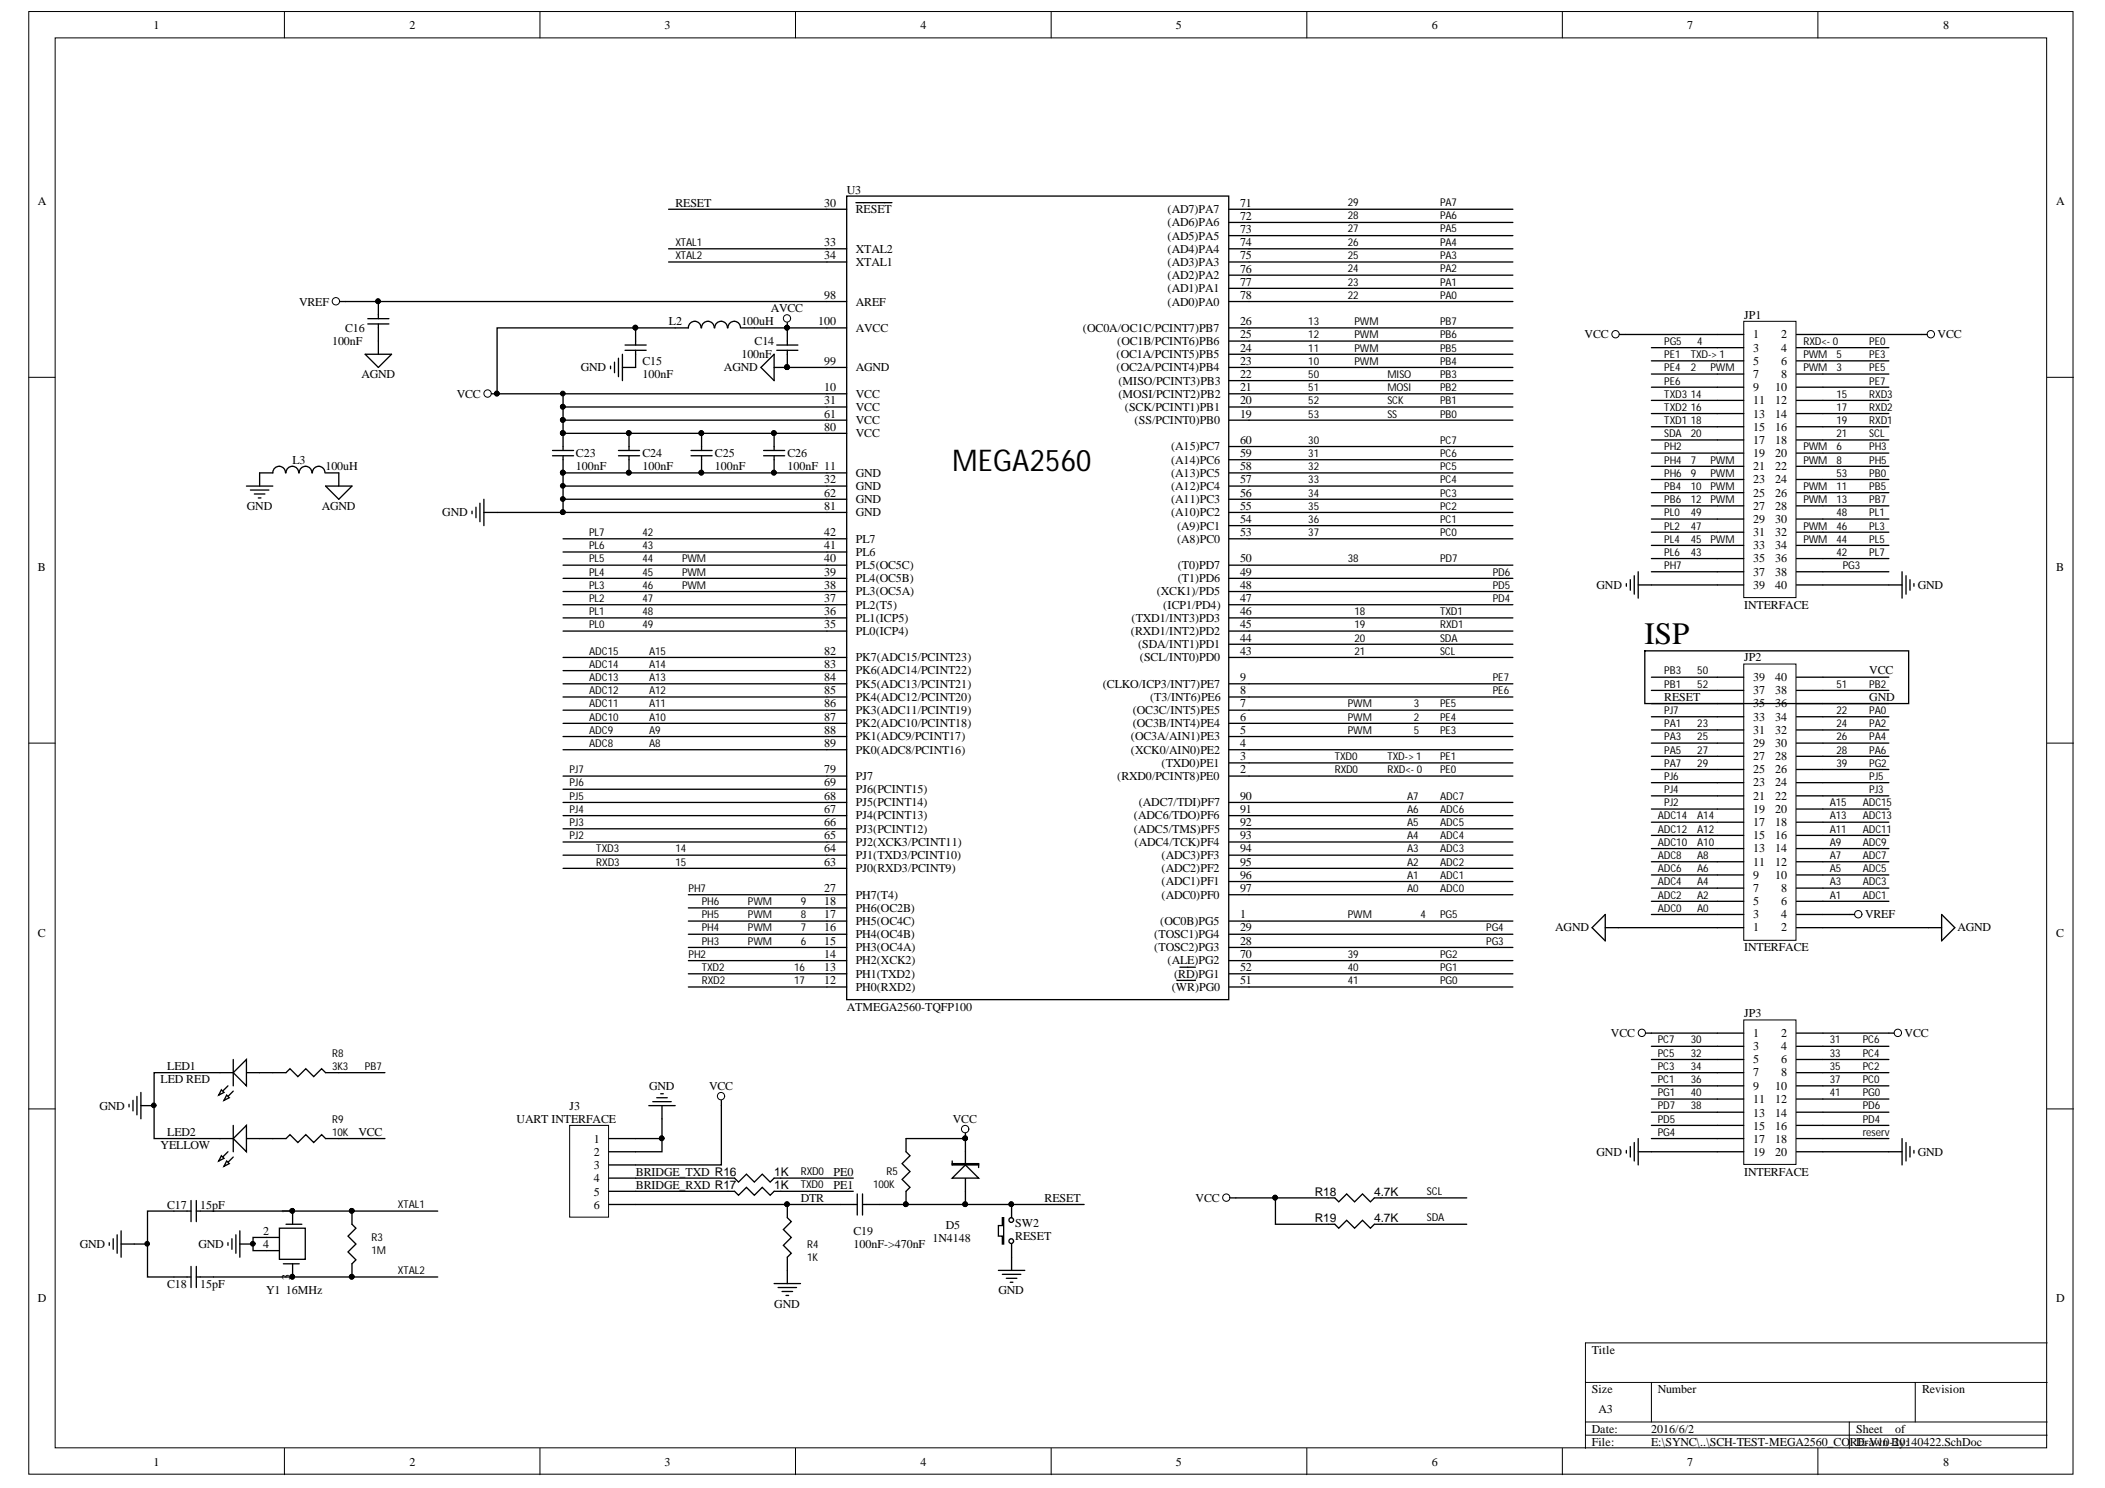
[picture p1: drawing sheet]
<svg xmlns="http://www.w3.org/2000/svg" width="297mm" height="210mm" viewBox="0 0 297 210" stroke-linecap="round" stroke-linejoin="round" font-family="sans-serif">
<defs><g id="words">
<text font-size="4.4" x="232.1" y="90.8">ISP</text>
<text font-size="4.2" x="134.4" y="66.5">MEGA2560</text>
<g font-size="1.7">
<text x="21.7" y="4.1">1</text>
<text x="57.8" y="4.1">2</text>
<text x="93.8" y="4.1">3</text>
<text x="129.9" y="4.1">4</text>
<text x="165.9" y="4.1">5</text>
<text x="202" y="4.1">6</text>
<text x="238.1" y="4.1">7</text>
<text x="274.2" y="4.1">8</text>
<text x="5.3" y="28.9">A</text>
<text x="95.3" y="29.2">RESET</text>
<text x="116.3" y="29.2">30</text>
<text x="119.5" y="27.3">U3</text>
<text x="175" y="29.2">71</text>
<text x="290.2" y="28.9">A</text>
<text x="116.3" y="34.7">33</text>
<text x="120.8" y="30.1">RESET</text>
<text x="120.8" y="35.7">XTAL2</text>
<text x="164.7" y="30.1">(AD7)PA7</text>
<text x="164.7" y="31.9">(AD6)PA6</text>
<text x="164.7" y="33.8">(AD5)PA5</text>
<text x="164.7" y="35.7">(AD4)PA4</text>
<text x="175" y="31">72</text>
<text x="175" y="32.9">73</text>
<text x="175" y="34.7">74</text>
<text x="116.3" y="36.6">34</text>
<text x="120.8" y="37.5">XTAL1</text>
<text x="164.7" y="37.5">(AD3)PA3</text>
<text x="164.7" y="39.4">(AD2)PA2</text>
<text x="164.7" y="41.2">(AD1)PA1</text>
<text x="175" y="36.6">75</text>
<text x="175" y="38.4">76</text>
<text x="175" y="40.3">77</text>
<text x="42.2" y="43.1">VREF</text>
<text x="48.7" y="46.8">C16</text>
<text x="94.4" y="45.9">L2</text>
<text x="104.6" y="45.9">100uH</text>
<text x="108.8" y="44">AVCC</text>
<text x="115.4" y="45.9">100</text>
<text x="116.3" y="42.2">98</text>
<text x="120.8" y="43.1">AREF</text>
<text x="120.8" y="46.8">AVCC</text>
<text x="152.8" y="46.8">(OC0A/OC1C/PCINT7)PB7</text>
<text x="164.7" y="43.1">(AD0)PA0</text>
<text x="175" y="47.7">25</text>
<text x="175" y="45.9">26</text>
<text x="175" y="42.2">78</text>
<text x="223.6" y="47.7">VCC</text>
<text x="246.1" y="45">JP1</text>
<text x="247.4" y="47.7">1</text>
<text x="251.3" y="47.7">2</text>
<text x="273.4" y="47.7">VCC</text>
<text x="46.9" y="48.7">100nF</text>
<text x="51" y="53.3">AGND</text>
<text x="82" y="52.4">GND</text>
<text x="90.7" y="51.5">C15</text>
<text x="90.7" y="53.3">100nF</text>
<text x="102.2" y="52.4">AGND</text>
<text x="104.6" y="50.5">100nF</text>
<text x="106.5" y="48.7">C14</text>
<text x="116.3" y="51.5">99</text>
<text x="120.8" y="52.4">AGND</text>
<text x="157.6" y="52.4">(OC2A/PCINT4)PB4</text>
<text x="157.6" y="50.5">(OC1A/PCINT5)PB5</text>
<text x="157.6" y="48.7">(OC1B/PCINT6)PB6</text>
<text x="175" y="53.3">22</text>
<text x="175" y="51.5">23</text>
<text x="175" y="49.6">24</text>
<text x="247.4" y="49.6">3</text>
<text x="247.4" y="51.5">5</text>
<text x="247.4" y="53.3">7</text>
<text x="251.3" y="49.6">4</text>
<text x="251.3" y="51.5">6</text>
<text x="251.3" y="53.3">8</text>
<text x="64.4" y="56.1">VCC</text>
<text x="116.3" y="55.2">10</text>
<text x="116.3" y="57">31</text>
<text x="116.3" y="58.9">61</text>
<text x="120.8" y="56.1">VCC</text>
<text x="120.8" y="58">VCC</text>
<text x="120.8" y="59.8">VCC</text>
<text x="157.8" y="56.1">(MOSI/PCINT2)PB2</text>
<text x="157.8" y="54.3">(MISO/PCINT3)PB3</text>
<text x="158.7" y="58">(SCK/PCINT1)PB1</text>
<text x="160.1" y="59.8">(SS/PCINT0)PB0</text>
<text x="175" y="58.9">19</text>
<text x="175" y="57">20</text>
<text x="175" y="55.2">21</text>
<text x="247.4" y="55.2">9</text>
<text x="247.4" y="57">11</text>
<text x="247.4" y="58.9">13</text>
<text x="250.5" y="55.2">10</text>
<text x="250.5" y="57">12</text>
<text x="250.5" y="58.9">14</text>
<text x="41.3" y="65.4">L3</text>
<text x="81.3" y="64.5">C23</text>
<text x="90.7" y="64.5">C24</text>
<text x="100.9" y="64.5">C25</text>
<text x="111.1" y="64.5">C26</text>
<text x="116.3" y="60.8">80</text>
<text x="120.8" y="61.7">VCC</text>
<text x="165.3" y="65.4">(A14)PC6</text>
<text x="165.3" y="63.5">(A15)PC7</text>
<text x="175" y="64.5">59</text>
<text x="175" y="62.6">60</text>
<text x="247.4" y="60.8">15</text>
<text x="247.4" y="62.6">17</text>
<text x="247.4" y="64.5">19</text>
<text x="250.5" y="60.8">16</text>
<text x="250.5" y="62.6">18</text>
<text x="250.5" y="64.5">20</text>
<text x="34.8" y="71.9">GND</text>
<text x="45.4" y="71.9">AGND</text>
<text x="45.9" y="66.3">100uH</text>
<text x="81.3" y="66.3">100nF</text>
<text x="90.7" y="66.3">100nF</text>
<text x="100.9" y="66.3">100nF</text>
<text x="111.1" y="66.3">100nF 11</text>
<text x="116.3" y="68.2">32</text>
<text x="116.3" y="70.1">62</text>
<text x="116.3" y="71.9">81</text>
<text x="120.8" y="67.3">GND</text>
<text x="120.8" y="69.1">GND</text>
<text x="120.8" y="71">GND</text>
<text x="165.3" y="71">(A11)PC3</text>
<text x="165.3" y="69.1">(A12)PC4</text>
<text x="165.3" y="67.3">(A13)PC5</text>
<text x="175" y="71.9">55</text>
<text x="175" y="70.1">56</text>
<text x="175" y="68.2">57</text>
<text x="175" y="66.3">58</text>
<text x="247.4" y="66.3">21</text>
<text x="247.4" y="68.2">23</text>
<text x="247.4" y="70.1">25</text>
<text x="247.4" y="71.9">27</text>
<text x="250.5" y="66.3">22</text>
<text x="250.5" y="68.2">24</text>
<text x="250.5" y="70.1">26</text>
<text x="250.5" y="71.9">28</text>
<text x="62.4" y="72.8">GND</text>
<text x="116.3" y="75.6">42</text>
<text x="116.3" y="77.5">41</text>
<text x="120.8" y="72.8">GND</text>
<text x="120.8" y="76.6">PL7</text>
<text x="165.3" y="72.8">(A10)PC2</text>
<text x="166.1" y="76.6">(A8)PC0</text>
<text x="166.1" y="74.7">(A9)PC1</text>
<text x="175" y="75.6">53</text>
<text x="175" y="73.8">54</text>
<text x="247.4" y="73.8">29</text>
<text x="247.4" y="75.6">31</text>
<text x="247.4" y="77.5">33</text>
<text x="250.5" y="73.8">30</text>
<text x="250.5" y="75.6">32</text>
<text x="250.5" y="77.5">34</text>
<text x="5.3" y="80.5">B</text>
<text x="116.3" y="79.3">40</text>
<text x="116.3" y="81.2">39</text>
<text x="116.3" y="83.1">38</text>
<text x="120.8" y="78.4">PL6</text>
<text x="120.8" y="80.3">PL5(OC5C)</text>
<text x="120.8" y="82.1">PL4(OC5B)</text>
<text x="120.8" y="84">PL3(OC5A)</text>
<text x="163.2" y="84">(XCK1)/PD5</text>
<text x="166.2" y="82.1">(T1)PD6</text>
<text x="166.2" y="80.3">(T0)PD7</text>
<text x="175" y="83.1">48</text>
<text x="175" y="81.2">49</text>
<text x="175" y="79.3">50</text>
<text x="225.3" y="83.1">GND</text>
<text x="247.4" y="79.3">35</text>
<text x="247.4" y="81.2">37</text>
<text x="247.4" y="83.1">39</text>
<text x="250.5" y="79.3">36</text>
<text x="250.5" y="81.2">38</text>
<text x="250.5" y="83.1">40</text>
<text x="270.6" y="83.1">GND</text>
<text x="290.2" y="80.5">B</text>
<text x="116.3" y="88.6">35</text>
<text x="116.3" y="86.8">36</text>
<text x="116.3" y="84.9">37</text>
<text x="120.8" y="89.6">PL0(ICP4)</text>
<text x="120.8" y="87.7">PL1(ICP5)</text>
<text x="120.8" y="85.9">PL2(T5)</text>
<text x="159.6" y="89.6">(RXD1/INT2)PD2</text>
<text x="159.7" y="87.7">(TXD1/INT3)PD3</text>
<text x="164.2" y="85.9">(ICP1/PD4)</text>
<text x="175" y="88.6">45</text>
<text x="175" y="86.8">46</text>
<text x="175" y="84.9">47</text>
<text x="246.1" y="85.9">INTERFACE</text>
<text x="116.3" y="92.4">82</text>
<text x="116.3" y="94.2">83</text>
<text x="120.8" y="93.3">PK7(ADC15/PCINT23)</text>
<text x="120.8" y="95.1">PK6(ADC14/PCINT22)</text>
<text x="160.6" y="91.4">(SDA/INT1)PD1</text>
<text x="160.9" y="93.3">(SCL/INT0)PD0</text>
<text x="175" y="92.4">43</text>
<text x="175" y="90.5">44</text>
<text x="246.1" y="93.3">JP2</text>
<text x="263.8" y="95.1">VCC</text>
<text x="116.3" y="96.1">84</text>
<text x="116.3" y="97.9">85</text>
<text x="116.3" y="99.8">86</text>
<text x="116.3" y="101.7">87</text>
<text x="120.8" y="97">PK5(ADC13/PCINT21)</text>
<text x="120.8" y="98.9">PK4(ADC12/PCINT20)</text>
<text x="120.8" y="100.7">PK3(ADC11/PCINT19)</text>
<text x="155.6" y="97">(CLKO/ICP3/INT7)PE7</text>
<text x="159.8" y="100.7">(OC3C/INT5)PE5</text>
<text x="162.3" y="98.9">(T3/INT6)PE6</text>
<text x="175" y="101.7">6</text>
<text x="175" y="99.8">7</text>
<text x="175" y="97.9">8</text>
<text x="175" y="96.1">9</text>
<text x="234.9" y="98.9">RESET</text>
<text x="247.4" y="101.7">33</text>
<text x="247.4" y="99.8">35</text>
<text x="247.4" y="97.9">37</text>
<text x="247.4" y="96.1">39</text>
<text x="250.5" y="101.7">34</text>
<text x="250.5" y="99.8">36</text>
<text x="250.5" y="97.9">38</text>
<text x="250.5" y="96.1">40</text>
<text x="263.8" y="98.9">GND</text>
<text x="116.3" y="103.5">88</text>
<text x="116.3" y="105.4">89</text>
<text x="120.8" y="102.6">PK2(ADC10/PCINT18)</text>
<text x="120.8" y="104.4">PK1(ADC9/PCINT17)</text>
<text x="120.8" y="106.3">PK0(ADC8/PCINT16)</text>
<text x="159.6" y="106.3">(XCK0/AIN0)PE2</text>
<text x="159.6" y="104.4">(OC3A/AIN1)PE3</text>
<text x="159.8" y="102.6">(OC3B/INT4)PE4</text>
<text x="175" y="107.2">3</text>
<text x="175" y="105.4">4</text>
<text x="175" y="103.5">5</text>
<text x="247.4" y="107.2">27</text>
<text x="247.4" y="105.4">29</text>
<text x="247.4" y="103.5">31</text>
<text x="250.5" y="107.2">28</text>
<text x="250.5" y="105.4">30</text>
<text x="250.5" y="103.5">32</text>
<text x="116.3" y="112.8">68</text>
<text x="116.3" y="110.9">69</text>
<text x="116.3" y="109.1">79</text>
<text x="120.8" y="113.7">PJ5(PCINT14)</text>
<text x="120.8" y="111.9">PJ6(PCINT15)</text>
<text x="120.8" y="110">PJ7</text>
<text x="157.6" y="110">(RXD0/PCINT8)PE0</text>
<text x="160.7" y="113.7">(ADC7/TDI)PF7</text>
<text x="163.9" y="108.2">(TXD0)PE1</text>
<text x="175" y="112.8">90</text>
<text x="175" y="109.1">2</text>
<text x="247.4" y="112.8">21</text>
<text x="247.4" y="110.9">23</text>
<text x="247.4" y="109.1">25</text>
<text x="250.5" y="112.8">22</text>
<text x="250.5" y="110.9">24</text>
<text x="250.5" y="109.1">26</text>
<text x="116.3" y="118.4">65</text>
<text x="116.3" y="116.5">66</text>
<text x="116.3" y="114.7">67</text>
<text x="120.8" y="119.3">PJ2(XCK3/PCINT11)</text>
<text x="120.8" y="117.5">PJ3(PCINT12)</text>
<text x="120.8" y="115.6">PJ4(PCINT13)</text>
<text x="160" y="115.6">(ADC6/TDO)PF6</text>
<text x="160" y="117.5">(ADC5/TMS)PF5</text>
<text x="160.1" y="119.3">(ADC4/TCK)PF4</text>
<text x="175" y="114.7">91</text>
<text x="175" y="116.5">92</text>
<text x="175" y="118.4">93</text>
<text x="247.4" y="118.4">15</text>
<text x="247.4" y="116.5">17</text>
<text x="247.4" y="114.7">19</text>
<text x="250.5" y="118.4">16</text>
<text x="250.5" y="116.5">18</text>
<text x="250.5" y="114.7">20</text>
<text x="116.3" y="122.1">63</text>
<text x="116.3" y="120.2">64</text>
<text x="116.3" y="125.8">27</text>
<text x="120.8" y="123">PJ0(RXD3/PCINT9)</text>
<text x="120.8" y="121.2">PJ1(TXD3/PCINT10)</text>
<text x="163.9" y="121.2">(ADC3)PF3</text>
<text x="163.9" y="123">(ADC2)PF2</text>
<text x="163.9" y="124.9">(ADC1)PF1</text>
<text x="175" y="120.2">94</text>
<text x="175" y="122.1">95</text>
<text x="175" y="124">96</text>
<text x="175" y="125.8">97</text>
<text x="247.4" y="125.8">7</text>
<text x="247.4" y="124">9</text>
<text x="247.4" y="122.1">11</text>
<text x="247.4" y="120.2">13</text>
<text x="250.5" y="124">10</text>
<text x="250.5" y="122.1">12</text>
<text x="250.5" y="120.2">14</text>
<text x="251.3" y="125.8">8</text>
<text x="116.3" y="131.4">16</text>
<text x="116.3" y="129.5">17</text>
<text x="116.3" y="127.7">18</text>
<text x="120.8" y="130.5">PH5(OC4C)</text>
<text x="120.8" y="128.6">PH6(OC2B)</text>
<text x="120.8" y="126.7">PH7(T4)</text>
<text x="163.7" y="130.5">(OC0B)PG5</text>
<text x="163.9" y="126.7">(ADC0)PF0</text>
<text x="175" y="131.4">29</text>
<text x="175" y="129.5">1</text>
<text x="219.5" y="131.4">AGND</text>
<text x="247.4" y="131.4">1</text>
<text x="247.4" y="129.5">3</text>
<text x="247.4" y="127.7">5</text>
<text x="251.3" y="131.4">2</text>
<text x="251.3" y="129.5">4</text>
<text x="251.3" y="127.7">6</text>
<text x="263.2" y="129.5">VREF</text>
<text x="276.2" y="131.4">AGND</text>
<text x="5.3" y="132.2">C</text>
<text x="116.3" y="137">13</text>
<text x="116.3" y="135.1">14</text>
<text x="116.3" y="133.3">15</text>
<text x="120.8" y="137.9">PH1(TXD2)</text>
<text x="120.8" y="136">PH2(XCK2)</text>
<text x="120.8" y="134.2">PH3(OC4A)</text>
<text x="120.8" y="132.3">PH4(OC4B)</text>
<text x="162.9" y="134.2">(TOSC2)PG3</text>
<text x="162.9" y="132.3">(TOSC1)PG4</text>
<text x="164.7" y="136">(ALE)PG2</text>
<text x="165.7" y="137.9">(RD)PG1</text>
<text x="175" y="137">52</text>
<text x="175" y="135.1">70</text>
<text x="175" y="133.3">28</text>
<text x="246.1" y="134.2">INTERFACE</text>
<text x="290.2" y="132.2">C</text>
<text x="116.3" y="138.8">12</text>
<text x="119.5" y="142.5">ATMEGA2560-TQFP100</text>
<text x="120.8" y="139.8">PH0(RXD2)</text>
<text x="165.3" y="139.8">(WR)PG0</text>
<text x="175" y="138.8">51</text>
<text x="246.1" y="143.5">JP3</text>
<text x="227.3" y="146.3">VCC</text>
<text x="247.4" y="146.3">1</text>
<text x="247.4" y="148.1">3</text>
<text x="247.4" y="150">5</text>
<text x="251.3" y="146.3">2</text>
<text x="251.3" y="148.1">4</text>
<text x="251.3" y="150">6</text>
<text x="268.8" y="146.3">VCC</text>
<text x="22.7" y="152.8">LED RED</text>
<text x="23.6" y="150.9">LED1</text>
<text x="91.6" y="153.7">GND</text>
<text x="100" y="153.7">VCC</text>
<text x="247.4" y="151.8">7</text>
<text x="247.4" y="153.7">9</text>
<text x="247.4" y="155.6">11</text>
<text x="250.5" y="153.7">10</text>
<text x="250.5" y="155.6">12</text>
<text x="251.3" y="151.8">8</text>
<text x="14" y="156.6">GND</text>
<text x="23.6" y="160.3">LED2</text>
<text x="50.6" y="160.3">VCC</text>
<text x="72.9" y="158.4">UART INTERFACE</text>
<text x="80.3" y="156.6">J3</text>
<text x="83.8" y="161.2">1</text>
<text x="134.5" y="158.4">VCC</text>
<text x="247.4" y="157.5">13</text>
<text x="247.4" y="159.4">15</text>
<text x="247.4" y="161.2">17</text>
<text x="250.5" y="157.5">14</text>
<text x="250.5" y="159.4">16</text>
<text x="250.5" y="161.2">18</text>
<text x="22.7" y="162.1">YELLOW</text>
<text x="83.8" y="163.1">2</text>
<text x="83.8" y="164.9">3</text>
<text x="83.8" y="166.8">4</text>
<text x="89.7" y="165.9">BRIDGE_TXD R16</text>
<text x="89.7" y="167.7">BRIDGE_RXD R17</text>
<text x="109.3" y="165.9">1K</text>
<text x="109.3" y="167.7">1K</text>
<text x="117.6" y="167.7">PE1</text>
<text x="225.3" y="163.1">GND</text>
<text x="246.1" y="165.9">INTERFACE</text>
<text x="247.4" y="163.1">19</text>
<text x="250.5" y="163.1">20</text>
<text x="270.6" y="163.1">GND</text>
<text x="23.6" y="170.5">C17</text>
<text x="28.2" y="170.5">15pF</text>
<text x="40.9" y="171.2" transform="rotate(-90 40.9 171.2)">1</text>
<text x="83.8" y="168.7">5</text>
<text x="83.8" y="170.5">6</text>
<text x="113" y="169.6">DTR</text>
<text x="133.5" y="173.3">D5</text>
<text x="143.3" y="173">SW2</text>
<text x="147.4" y="169.6">RESET</text>
<text x="168.7" y="169.6">VCC</text>
<text x="185.6" y="168.7">R18</text>
<text x="185.6" y="172.4">R19</text>
<text x="193.9" y="168.7">4.7K</text>
<text x="193.9" y="172.4">4.7K</text>
<text x="11.2" y="176.1">GND</text>
<text x="28" y="176.1">GND</text>
<text x="37.1" y="176.1">4</text>
<text x="37.1" y="174.2">2</text>
<text x="120.4" y="174.2">C19</text>
<text x="120.4" y="176.1">100nF-&gt;470nF</text>
<text x="131.6" y="175.2">1N4148</text>
<text x="143.3" y="174.9">RESET</text>
<text x="5.3" y="183.7">D</text>
<text x="23.6" y="181.7">C18</text>
<text x="28.2" y="181.7">15pF</text>
<text x="37.5" y="182.6">Y1</text>
<text x="40.3" y="182.6">16MHz</text>
<text x="40.9" y="180.6" transform="rotate(-90 40.9 180.6)">3</text>
<text x="109.3" y="184.5">GND</text>
<text x="140.9" y="182.6">GND</text>
<text x="290.2" y="183.7">D</text>
<text x="224.6" y="191">Title</text>
<text x="224.6" y="196.5">Size</text>
<text x="233.9" y="196.5">Number</text>
<text x="271.2" y="196.5">Revision</text>
<text x="224.6" y="202.1">Date:</text>
<text x="224.6" y="204">File:</text>
<text x="225.6" y="199.3">A3</text>
<text x="233" y="202.1">2016/6/2</text>
<text x="233" y="204">E:\SYNC\..\SCH-TEST-MEGA2560_CO</text>
<text x="261" y="204">RDrawn By:</text>
<text x="261.9" y="202.1">Sheet</text>
<text x="262.1" y="204">E-V10-20140422.SchDoc</text>
<text x="267.4" y="202.1">of</text>
<text x="21.7" y="206.8">1</text>
<text x="57.8" y="206.8">2</text>
<text x="93.8" y="206.8">3</text>
<text x="129.9" y="206.8">4</text>
<text x="165.9" y="206.8">5</text>
<text x="202" y="206.8">6</text>
<text x="238.1" y="206.8">7</text>
<text x="274.2" y="206.8">8</text>
</g>
<g font-size="1.5">
<text x="190.2" y="29.1">29</text>
<text x="203.2" y="29.1">PA7</text>
<text x="95.3" y="34.6">XTAL1</text>
<text x="190.2" y="34.6">26</text>
<text x="190.2" y="32.8">27</text>
<text x="190.2" y="30.9">28</text>
<text x="203.2" y="34.6">PA4</text>
<text x="203.2" y="32.8">PA5</text>
<text x="203.2" y="30.9">PA6</text>
<text x="95.3" y="36.5">XTAL2</text>
<text x="190.2" y="40.3">23</text>
<text x="190.2" y="38.4">24</text>
<text x="190.2" y="36.5">25</text>
<text x="203.2" y="40.3">PA1</text>
<text x="203.2" y="38.4">PA2</text>
<text x="203.2" y="36.5">PA3</text>
<text x="184.6" y="47.7">12</text>
<text x="184.6" y="45.9">13</text>
<text x="190.2" y="42.2">22</text>
<text x="191.1" y="45.9">PWM</text>
<text x="191.1" y="47.7">PWM</text>
<text x="203.2" y="42.2">PA0</text>
<text x="203.2" y="47.7">PB6</text>
<text x="203.2" y="45.9">PB7</text>
<text x="184.6" y="53.3">50</text>
<text x="184.6" y="51.5">10</text>
<text x="184.6" y="49.6">11</text>
<text x="191.1" y="49.6">PWM</text>
<text x="191.1" y="51.5">PWM</text>
<text x="195.8" y="53.3">MISO</text>
<text x="203.2" y="53.3">PB3</text>
<text x="203.2" y="51.5">PB4</text>
<text x="203.2" y="49.6">PB5</text>
<text x="234.9" y="48.7">PG5</text>
<text x="234.9" y="52.4">PE4</text>
<text x="234.9" y="50.5">PE1</text>
<text x="238.6" y="52.4">2</text>
<text x="238.6" y="50.5">TXD-&gt; 1</text>
<text x="239.5" y="48.7">4</text>
<text x="241.4" y="52.4">PWM</text>
<text x="254.5" y="52.4">PWM</text>
<text x="254.5" y="50.5">PWM</text>
<text x="254.5" y="48.7">RXD&lt;- 0</text>
<text x="259.1" y="52.4">3</text>
<text x="259.1" y="50.5">5</text>
<text x="263.8" y="52.4">PE5</text>
<text x="263.8" y="50.5">PE3</text>
<text x="263.8" y="48.7">PE0</text>
<text x="184.6" y="55.2">51</text>
<text x="184.6" y="57">52</text>
<text x="184.6" y="58.9">53</text>
<text x="195.8" y="55.2">MOSI</text>
<text x="195.8" y="57">SCK</text>
<text x="195.8" y="58.9">SS</text>
<text x="203.2" y="58.9">PB0</text>
<text x="203.2" y="57">PB1</text>
<text x="203.2" y="55.2">PB2</text>
<text x="234.9" y="58">TXD2</text>
<text x="234.9" y="56.1">TXD3</text>
<text x="234.9" y="54.3">PE6</text>
<text x="234.9" y="59.8">TXD1</text>
<text x="238.6" y="56.1">14</text>
<text x="238.6" y="58">16</text>
<text x="238.6" y="59.8">18</text>
<text x="259.1" y="58">17</text>
<text x="259.1" y="59.8">19</text>
<text x="259.1" y="56.1">15</text>
<text x="263.8" y="59.8">RXD1</text>
<text x="263.8" y="58">RXD2</text>
<text x="263.8" y="54.3">PE7</text>
<text x="263.8" y="56.1">RXD3</text>
<text x="184.6" y="62.6">30</text>
<text x="184.6" y="64.5">31</text>
<text x="203.2" y="64.5">PC6</text>
<text x="203.2" y="62.6">PC7</text>
<text x="234.9" y="61.7">SDA</text>
<text x="234.9" y="65.4">PH4</text>
<text x="234.9" y="63.5">PH2</text>
<text x="238.6" y="61.7">20</text>
<text x="238.6" y="65.4">7</text>
<text x="241.4" y="65.4">PWM</text>
<text x="254.5" y="65.4">PWM</text>
<text x="254.5" y="63.5">PWM</text>
<text x="259.1" y="61.7">21</text>
<text x="259.1" y="65.4">8</text>
<text x="259.1" y="63.5">6</text>
<text x="263.8" y="61.7">SCL</text>
<text x="263.8" y="65.4">PH5</text>
<text x="263.8" y="63.5">PH3</text>
<text x="184.6" y="66.3">32</text>
<text x="184.6" y="68.2">33</text>
<text x="184.6" y="70.1">34</text>
<text x="184.6" y="71.9">35</text>
<text x="203.2" y="71.9">PC2</text>
<text x="203.2" y="70.1">PC3</text>
<text x="203.2" y="68.2">PC4</text>
<text x="203.2" y="66.3">PC5</text>
<text x="234.9" y="71">PB6</text>
<text x="234.9" y="69.1">PB4</text>
<text x="234.9" y="67.3">PH6</text>
<text x="238.6" y="71">12</text>
<text x="238.6" y="69.1">10</text>
<text x="238.6" y="67.3">9</text>
<text x="241.4" y="71">PWM</text>
<text x="241.4" y="69.1">PWM</text>
<text x="241.4" y="67.3">PWM</text>
<text x="254.5" y="71">PWM</text>
<text x="254.5" y="69.1">PWM</text>
<text x="259.1" y="71">13</text>
<text x="259.1" y="67.3">53</text>
<text x="259.1" y="69.1">11</text>
<text x="263.8" y="71">PB7</text>
<text x="263.8" y="67.3">PB0</text>
<text x="263.8" y="69.1">PB5</text>
<text x="83.1" y="77.5">PL6</text>
<text x="83.1" y="75.6">PL7</text>
<text x="90.7" y="75.6">42</text>
<text x="90.7" y="77.5">43</text>
<text x="184.6" y="73.8">36</text>
<text x="184.6" y="75.6">37</text>
<text x="203.2" y="75.6">PC0</text>
<text x="203.2" y="73.8">PC1</text>
<text x="234.9" y="72.8">PL0</text>
<text x="234.9" y="74.7">PL2</text>
<text x="234.9" y="76.6">PL4</text>
<text x="238.6" y="76.6">45</text>
<text x="238.6" y="74.7">47</text>
<text x="238.6" y="72.8">49</text>
<text x="241.4" y="76.6">PWM</text>
<text x="254.5" y="74.7">PWM</text>
<text x="254.5" y="76.6">PWM</text>
<text x="259.1" y="76.6">44</text>
<text x="259.1" y="74.7">46</text>
<text x="259.1" y="72.8">48</text>
<text x="263.8" y="72.8">PL1</text>
<text x="263.8" y="74.7">PL3</text>
<text x="263.8" y="76.6">PL5</text>
<text x="83.1" y="83.1">PL3</text>
<text x="83.1" y="81.2">PL4</text>
<text x="83.1" y="79.3">PL5</text>
<text x="90.7" y="79.3">44</text>
<text x="90.7" y="81.2">45</text>
<text x="90.7" y="83.1">46</text>
<text x="96.2" y="83.1">PWM</text>
<text x="96.2" y="81.2">PWM</text>
<text x="96.2" y="79.3">PWM</text>
<text x="190.2" y="79.3">38</text>
<text x="203.2" y="79.3">PD7</text>
<text x="210.7" y="83.1">PD5</text>
<text x="210.7" y="81.2">PD6</text>
<text x="234.9" y="78.4">PL6</text>
<text x="234.9" y="80.3">PH7</text>
<text x="238.6" y="78.4">43</text>
<text x="259.1" y="78.4">42</text>
<text x="260.1" y="80.3">PG3</text>
<text x="263.8" y="78.4">PL7</text>
<text x="83.1" y="88.6">PL0</text>
<text x="83.1" y="86.8">PL1</text>
<text x="83.1" y="84.9">PL2</text>
<text x="90.7" y="84.9">47</text>
<text x="90.7" y="86.8">48</text>
<text x="90.7" y="88.6">49</text>
<text x="191.1" y="86.8">18</text>
<text x="191.1" y="88.6">19</text>
<text x="203.2" y="88.6">RXD1</text>
<text x="203.2" y="86.8">TXD1</text>
<text x="210.7" y="84.9">PD4</text>
<text x="83.1" y="94.2">ADC14</text>
<text x="83.1" y="92.4">ADC15</text>
<text x="91.6" y="94.2">A14</text>
<text x="91.6" y="92.4">A15</text>
<text x="191.1" y="90.5">20</text>
<text x="191.1" y="92.4">21</text>
<text x="203.2" y="92.4">SCL</text>
<text x="203.2" y="90.5">SDA</text>
<text x="234.9" y="95.1">PB3</text>
<text x="239.5" y="95.1">50</text>
<text x="83.1" y="101.7">ADC10</text>
<text x="83.1" y="99.8">ADC11</text>
<text x="83.1" y="97.9">ADC12</text>
<text x="83.1" y="96.1">ADC13</text>
<text x="91.6" y="101.7">A10</text>
<text x="91.6" y="99.8">A11</text>
<text x="91.6" y="97.9">A12</text>
<text x="91.6" y="96.1">A13</text>
<text x="190.2" y="101.7">PWM</text>
<text x="190.2" y="99.8">PWM</text>
<text x="199.5" y="101.7">2</text>
<text x="199.5" y="99.8">3</text>
<text x="203.2" y="101.7">PE4</text>
<text x="203.2" y="99.8">PE5</text>
<text x="210.7" y="97.9">PE6</text>
<text x="210.7" y="96.1">PE7</text>
<text x="234.9" y="100.7">PJ7</text>
<text x="234.9" y="97">PB1</text>
<text x="239.5" y="97">52</text>
<text x="259.1" y="100.7">22</text>
<text x="259.1" y="97">51</text>
<text x="263.8" y="100.7">PA0</text>
<text x="263.8" y="97">PB2</text>
<text x="83.1" y="105.4">ADC8</text>
<text x="83.1" y="103.5">ADC9</text>
<text x="91.6" y="105.4">A8</text>
<text x="91.6" y="103.5">A9</text>
<text x="188.3" y="107.2">TXD0</text>
<text x="190.2" y="103.5">PWM</text>
<text x="195.8" y="107.2">TXD-&gt; 1</text>
<text x="199.5" y="103.5">5</text>
<text x="203.2" y="107.2">PE1</text>
<text x="203.2" y="103.5">PE3</text>
<text x="234.9" y="104.4">PA3</text>
<text x="234.9" y="106.3">PA5</text>
<text x="234.9" y="102.6">PA1</text>
<text x="239.5" y="104.4">25</text>
<text x="239.5" y="106.3">27</text>
<text x="239.5" y="102.6">23</text>
<text x="259.1" y="104.4">26</text>
<text x="259.1" y="106.3">28</text>
<text x="259.1" y="102.6">24</text>
<text x="263.8" y="104.4">PA4</text>
<text x="263.8" y="106.3">PA6</text>
<text x="263.8" y="102.6">PA2</text>
<text x="80.3" y="112.8">PJ5</text>
<text x="80.3" y="110.9">PJ6</text>
<text x="80.3" y="109.1">PJ7</text>
<text x="188.3" y="109.1">RXD0</text>
<text x="195.8" y="109.1">RXD&lt;- 0</text>
<text x="198.6" y="112.8">A7</text>
<text x="203.2" y="109.1">PE0</text>
<text x="203.2" y="112.8">ADC7</text>
<text x="234.9" y="108.2">PA7</text>
<text x="234.9" y="113.7">PJ2</text>
<text x="234.9" y="111.9">PJ4</text>
<text x="234.9" y="110">PJ6</text>
<text x="239.5" y="108.2">29</text>
<text x="258.2" y="113.7">A15</text>
<text x="259.1" y="108.2">39</text>
<text x="262.8" y="113.7">ADC15</text>
<text x="263.8" y="111.9">PJ3</text>
<text x="263.8" y="108.2">PG2</text>
<text x="263.8" y="110">PJ5</text>
<text x="80.3" y="118.4">PJ2</text>
<text x="80.3" y="116.5">PJ3</text>
<text x="80.3" y="114.7">PJ4</text>
<text x="198.6" y="118.4">A4</text>
<text x="198.6" y="116.5">A5</text>
<text x="198.6" y="114.7">A6</text>
<text x="203.2" y="118.4">ADC4</text>
<text x="203.2" y="116.5">ADC5</text>
<text x="203.2" y="114.7">ADC6</text>
<text x="233.9" y="119.3">ADC10</text>
<text x="233.9" y="117.5">ADC12</text>
<text x="233.9" y="115.6">ADC14</text>
<text x="239.5" y="119.3">A10</text>
<text x="239.5" y="117.5">A12</text>
<text x="239.5" y="115.6">A14</text>
<text x="258.2" y="119.3">A9</text>
<text x="258.2" y="117.5">A11</text>
<text x="258.2" y="115.6">A13</text>
<text x="262.8" y="119.3">ADC9</text>
<text x="262.8" y="117.5">ADC11</text>
<text x="262.8" y="115.6">ADC13</text>
<text x="84.1" y="120.2">TXD3</text>
<text x="84.1" y="122.1">RXD3</text>
<text x="95.3" y="120.2">14</text>
<text x="95.3" y="122.1">15</text>
<text x="97.2" y="125.8">PH7</text>
<text x="198.6" y="125.8">A0</text>
<text x="198.6" y="124">A1</text>
<text x="198.6" y="122.1">A2</text>
<text x="198.6" y="120.2">A3</text>
<text x="203.2" y="125.8">ADC0</text>
<text x="203.2" y="124">ADC1</text>
<text x="203.2" y="122.1">ADC2</text>
<text x="203.2" y="120.2">ADC3</text>
<text x="233.9" y="124.9">ADC4</text>
<text x="233.9" y="123">ADC6</text>
<text x="233.9" y="121.2">ADC8</text>
<text x="239.5" y="124.9">A4</text>
<text x="239.5" y="123">A6</text>
<text x="239.5" y="121.2">A8</text>
<text x="258.2" y="124.9">A3</text>
<text x="258.2" y="123">A5</text>
<text x="258.2" y="121.2">A7</text>
<text x="262.8" y="124.9">ADC3</text>
<text x="262.8" y="123">ADC5</text>
<text x="262.8" y="121.2">ADC7</text>
<text x="99" y="131.4">PH4</text>
<text x="99" y="129.5">PH5</text>
<text x="99" y="127.7">PH6</text>
<text x="105.5" y="131.4">PWM</text>
<text x="105.5" y="129.5">PWM</text>
<text x="105.5" y="127.7">PWM</text>
<text x="113" y="129.5">8</text>
<text x="113" y="127.7">9</text>
<text x="113" y="131.4">7</text>
<text x="190.2" y="129.5">PWM</text>
<text x="200.4" y="129.5">4</text>
<text x="203.2" y="129.5">PG5</text>
<text x="209.7" y="131.4">PG4</text>
<text x="233.9" y="128.6">ADC0</text>
<text x="233.9" y="126.7">ADC2</text>
<text x="239.5" y="128.6">A0</text>
<text x="239.5" y="126.7">A2</text>
<text x="258.2" y="126.7">A1</text>
<text x="262.8" y="126.7">ADC1</text>
<text x="97.2" y="135.1">PH2</text>
<text x="99" y="137">TXD2</text>
<text x="99" y="133.3">PH3</text>
<text x="105.5" y="133.3">PWM</text>
<text x="112.1" y="137">16</text>
<text x="113" y="133.3">6</text>
<text x="190.2" y="135.1">39</text>
<text x="190.2" y="137">40</text>
<text x="203.2" y="137">PG1</text>
<text x="203.2" y="135.1">PG2</text>
<text x="209.7" y="133.3">PG3</text>
<text x="99" y="138.8">RXD2</text>
<text x="112.1" y="138.8">17</text>
<text x="190.2" y="138.8">41</text>
<text x="203.2" y="138.8">PG0</text>
<text x="46.9" y="149.1">R8</text>
<text x="233.9" y="147.2">PC7</text>
<text x="233.9" y="149.1">PC5</text>
<text x="238.6" y="147.2">30</text>
<text x="238.6" y="149.1">32</text>
<text x="258.2" y="147.2">31</text>
<text x="258.2" y="149.1">33</text>
<text x="262.8" y="147.2">PC6</text>
<text x="262.8" y="149.1">PC4</text>
<text x="46.9" y="150.9">3K3</text>
<text x="51.5" y="150.9">PB7</text>
<text x="233.9" y="150.9">PC3</text>
<text x="233.9" y="152.8">PC1</text>
<text x="233.9" y="154.6">PG1</text>
<text x="238.6" y="150.9">34</text>
<text x="238.6" y="152.8">36</text>
<text x="238.6" y="154.6">40</text>
<text x="258.2" y="150.9">35</text>
<text x="258.2" y="152.8">37</text>
<text x="258.2" y="154.6">41</text>
<text x="262.8" y="150.9">PC2</text>
<text x="262.8" y="152.8">PC0</text>
<text x="262.8" y="154.6">PG0</text>
<text x="46.9" y="160.2">10K</text>
<text x="46.9" y="158.3">R9</text>
<text x="233.9" y="160.2">PG4</text>
<text x="233.9" y="158.3">PD5</text>
<text x="233.9" y="156.5">PD7</text>
<text x="238.6" y="156.5">38</text>
<text x="262.8" y="158.3">PD4</text>
<text x="262.8" y="156.5">PD6</text>
<text x="262.8" y="160.2">reserv</text>
<text x="113" y="167.6">TXD0</text>
<text x="113" y="165.8">RXD0 PE0</text>
<text x="123.2" y="167.6">100K</text>
<text x="125.1" y="165.8">R5</text>
<text x="56.2" y="170.4">XTAL1</text>
<text x="201.4" y="168.6">SCL</text>
<text x="201.4" y="172.3">SDA</text>
<text x="52.4" y="176.9">1M</text>
<text x="52.4" y="175.1">R3</text>
<text x="56.2" y="179.7">XTAL2</text>
<text x="113.9" y="177.9">1K</text>
<text x="113.9" y="176">R4</text>
</g>
</g></defs>
<g fill="#fff" stroke="#000" stroke-width=".14">
<path d="M4.1 1.6h288.4v206.4h-288.4z"/>
<path d="M7.8 5.3h281v198.9h-281z"/>
</g>
<g fill="none" stroke="#000" stroke-width=".14">
<path d="M40.1 1.6v3.7M76.2 1.6v3.7M112.3 1.6v3.7M148.3 1.6v3.7M184.4 1.6v3.7M220.5 1.6v3.7M256.5 1.6v3.7M4.1 53.2h3.7M288.9 53.2h3.7M4.1 104.8h3.7M288.9 104.8h3.7M4.1 156.4h3.7"/>
<path d="M288.9 156.4h3.7M223.7 195h65.2M233 195v5.6M270.3 195v5.6M288.9 189.4h-65.2v14.9M40.1 204.3v3.7M76.2 204.3v3.7M112.3 204.3v3.7M148.3 204.3v3.7M184.4 204.3v3.7M220.5 204.3v3.7M223.7 200.6h65.2"/>
<path d="M223.7 202.5h65.2M256.5 204.3v3.7M261 200.6v3.7"/>
</g>
<path d="M119.5 27.7h53.9v113.3h-53.9z" fill="#fff" stroke="#000" stroke-width=".19"/>
<g fill="none" stroke="#000" stroke-width=".19">
<path d="M116.7 29.5h2.8M116.7 35.1h2.8M116.7 37h2.8M120.8 28.6h2.9M123.8 28.6h2.1M173.5 29.5h2.8M173.5 35.1h2.8M173.5 37h2.8M173.5 31.4h2.8M173.5 33.2h2.8M173.5 38.8h2.8M116.7 42.5h2.8"/>
<path d="M116.7 46.3h2.8M116.7 51.8h2.8M116.7 55.6h2.8M116.7 57.4h2.8M116.7 59.3h2.8M173.5 42.5h2.8M173.5 46.3h2.8M173.5 51.8h2.8M173.5 55.6h2.8M173.5 57.4h2.8M173.5 59.3h2.8M173.5 53.7h2.8"/>
<path d="M173.5 50h2.8M173.5 48.1h2.8M173.5 40.7h2.8M116.7 61.1h2.8M116.7 66.7h2.8M116.7 68.6h2.8M116.7 70.4h2.8M116.7 72.3h2.8M116.7 76h2.8M116.7 77.9h2.8M116.7 79.7h2.8M173.5 66.7h2.8"/>
<path d="M173.5 68.6h2.8M173.5 70.4h2.8M173.5 72.3h2.8M173.5 76h2.8M173.5 79.7h2.8M173.5 74.1h2.8M173.5 64.8h2.8M173.5 63h2.8M116.7 81.6h2.8M116.7 83.4h2.8M116.7 89h2.8M116.7 87.2h2.8"/>
<path d="M116.7 85.3h2.8M116.7 92.7h2.8M116.7 94.6h2.8M116.7 96.5h2.8M116.7 98.3h2.8M173.5 81.6h2.8M173.5 83.4h2.8M173.5 89h2.8M173.5 87.2h2.8M173.5 85.3h2.8M173.5 92.7h2.8M173.5 96.5h2.8"/>
<path d="M173.5 98.3h2.8M173.5 90.9h2.8M116.7 100.2h2.8M116.7 102h2.8M116.7 103.9h2.8M116.7 105.8h2.8M116.7 118.8h2.8M116.7 116.9h2.8M116.7 115.1h2.8M116.7 113.2h2.8M116.7 111.3h2.8M116.7 109.5h2.8"/>
<path d="M173.5 100.2h2.8M173.5 102h2.8M173.5 103.9h2.8M173.5 105.8h2.8M173.5 118.8h2.8M173.5 116.9h2.8M173.5 115.1h2.8M173.5 113.2h2.8M173.5 109.5h2.8M173.5 107.6h2.8M116.7 122.5h2.8M116.7 120.6h2.8"/>
<path d="M116.7 139.2h2.8M116.7 137.4h2.8M116.7 135.5h2.8M116.7 133.6h2.8M116.7 131.8h2.8M116.7 129.9h2.8M116.7 128.1h2.8M116.7 126.2h2.8M166.1 138.3h2.6M166.5 136.4h2.2M173.5 122.5h2.8M173.5 120.6h2.8"/>
<path d="M173.5 139.2h2.8M173.5 137.4h2.8M173.5 135.5h2.8M173.5 133.6h2.8M173.5 131.8h2.8M173.5 129.9h2.8M173.5 126.2h2.8M173.5 124.4h2.8M31.1 151.3h1.8M34.8 151.3h1.8M102.7 166.2h1l.5 .5 1.1-1.1 1.1 1.1 1.2-1.1 1.1 1.1 .5-.5h1"/>
</g>
<path d="M32.9 151.3l1.9-1.8v3.7z" fill="#fff"/>
<path d="M32.2 153.2l-1.3 1.3M32.9 151.3l1.9-1.8v3.7zM32.9 153.9l-1.3 1.3" fill="none" stroke="#000" stroke-width=".19"/>
<path d="M31.2 153.7l.4 .4-.7 .4z" fill="#fff"/>
<path d="M31.2 153.7l.4 .4-.7 .4z" fill="none" stroke="#000" stroke-width=".19"/>
<path d="M32 154.5l.4 .3-.8 .4z" fill="#fff"/>
<path d="M32 154.5l.4 .3-.8 .4zM32.9 149.5v3.7M38.5 151.3h1.9l.5-.5 1.1 1.1 1.2-1.1 1.1 1.1 1.1-1.1 .5 .5h1.9M31.1 160.6h1.8M34.8 160.6h1.8M38.5 160.6h1.9l.5-.5 1.1 1.1 1.2-1.1 1.1 1.1 1.1-1.1 .5 .5h1.9" fill="none" stroke="#000" stroke-width=".19"/>
<path d="M32.9 160.6l1.9-1.8v3.7z" fill="#fff"/>
<path d="M32.2 162.5l-1.3 1.3M32.9 160.6l1.9-1.8v3.7zM32.9 163.2l-1.3 1.3" fill="none" stroke="#000" stroke-width=".19"/>
<path d="M31.2 163l.4 .4-.7 .4z" fill="#fff"/>
<path d="M31.2 163l.4 .4-.7 .4z" fill="none" stroke="#000" stroke-width=".19"/>
<path d="M32 163.8l.4 .3-.8 .4z" fill="#fff"/>
<g fill="none" stroke="#000" stroke-width=".19">
<path d="M18.2 155.8v.3M18.8 155.2v1.5M19.3 154.7v2.6M19.9 154.1v3.7M19.9 156h1.8M31.1 151.3h-9.4v9.3h9.4M32.9 158.8v3.7M36.6 151.3h1.9M47.8 151.3h6.5M32 163.8l.4 .3-.8 .4zM36.6 160.6h1.9M41.3 170.8v1.9"/>
<path d="M41.3 178.3v1.8M47.8 160.6h6.5"/>
</g>
<g fill="#000" stroke="#000" stroke-width=".14">
<circle cx="21.7" cy="155.9" r=".33"/>
<circle cx="41.2" cy="170.8" r=".33"/>
<circle cx="41.2" cy="180.1" r=".33"/>
</g>
<path d="M39.4 173.3h3.7v4.3h-3.7z" fill="#fff" stroke="#000" stroke-width=".19"/>
<g fill="none" stroke="#000" stroke-width=".19">
<path d="M94.3 35.1h22.4M94.3 37h22.4M94.3 29.5h22.4M176.3 35.1h37.2M176.3 37h37.2M176.3 29.5h37.2M176.3 38.8h37.2M176.3 33.2h37.2M176.3 31.4h37.2M48 42.5h68.7M51.9 45h3M51.9 45.7h3"/>
<path d="M53.4 42.5v2.5M53.4 45.7v2.4M69.4 55.6h.7M79.5 55.6v1.8h37.2M79.5 57.4v1.9h37.2M79.5 59.3v1.8h37.2M88.2 48.7h3M88.2 49.4h3M89.7 46.3v2.4M89.7 49.4v2.4M98.9 46.3a.89 .89 0 0 0-.9-1 .89 .89 0 0 0-.9 1h-1.8M100.8 46.3a.89 .89 0 0 0-.9-1 .89 .89 0 0 0-.9 1"/>
<path d="M102.6 46.3a.89 .89 0 0 0-.8-1 .89 .89 0 0 0-.9 1M104.5 46.3a.88 .88 0 0 0-.9-1 .88 .88 0 0 0-.9 1M104.6 46.3h12.1M109.6 48.7h3M109.6 49.4h3M111.1 46.3v2.4M111.1 49.4v2.4M176.3 42.5h37.2M176.3 55.6h37.2M176.3 46.3h37.2M176.3 40.7h37.2M176.3 48.1h37.2"/>
<path d="M176.3 50h37.2M176.3 51.8h37.2M176.3 53.7h37.2M176.3 57.4h37.2M176.3 59.3h37.2M66.6 72.1v.4M67.2 71.5v1.5M67.7 71v2.6M68.3 72.3h11.2M68.3 70.4v3.7M78 63.5h2.9M78 64.3h2.9"/>
<path d="M79.5 70.4h37.2M79.5 68.6h37.2M79.5 61.1v2.4M79.5 64.3v2.4M79.5 76h37.2M79.5 77.9h37.2M79.5 79.7h37.2M87.3 63.5h2.9M87.3 64.3h2.9M88.8 61.1v2.4M88.8 64.3v2.4M97.5 63.5h3"/>
<path d="M97.5 64.3h3M99 61.1v2.4M99 64.3v2.4M107.7 63.5h3M107.7 64.3h3M109.2 61.1v2.4M109.2 64.3v2.4M116.7 66.7h-37.2v5.6h37.2M176.3 70.4h37.2M176.3 68.6h37.2M176.3 72.3h37.2M176.3 76h37.2"/>
<path d="M176.3 79.7h37.2M176.3 63h37.2M176.3 64.8h37.2M176.3 66.7h37.2M176.3 74.1h37.2M79.5 81.6h37.2M79.5 83.4h37.2M79.5 85.3h37.2M79.5 87.2h37.2M79.5 89h37.2M79.5 92.7h37.2M79.5 94.6h37.2"/>
<path d="M79.5 96.5h37.2M79.5 98.3h37.2M176.3 81.6h37.2M176.3 83.4h37.2M176.3 85.3h37.2M176.3 87.2h37.2M176.3 89h37.2M176.3 92.7h37.2M176.3 96.5h37.2M176.3 98.3h37.2M176.3 90.9h37.2M79.5 100.2h37.2"/>
<path d="M79.5 102h37.2M79.5 103.9h37.2M79.5 105.8h37.2M79.5 109.5h37.2M79.5 111.3h37.2M79.5 113.2h37.2M79.5 115.1h37.2M79.5 116.9h37.2M79.5 118.8h37.2M176.3 100.2h37.2M176.3 102h37.2M176.3 103.9h37.2"/>
<path d="M176.3 105.8h37.2M176.3 109.5h37.2M176.3 113.2h37.2M176.3 115.1h37.2M176.3 116.9h37.2M176.3 118.8h37.2M176.3 107.6h37.2M79.5 120.6h37.2M79.5 122.5h37.2M97.1 126.2h19.6M97.1 129.9h19.6M97.1 131.8h19.6"/>
<path d="M97.1 133.6h19.6M97.1 135.5h19.6M97.1 137.4h19.6M97.1 139.2h19.6M97.1 128.1h19.6M176.3 120.6h37.2M176.3 122.5h37.2M176.3 124.4h37.2M176.3 126.2h37.2M176.3 129.9h37.2M176.3 131.8h37.2M176.3 133.6h37.2"/>
<path d="M176.3 135.5h37.2M176.3 137.4h37.2M176.3 139.2h37.2M15.4 175.3v.4M16 174.7v1.5M16.5 174.2v2.6M17.1 173.6v3.7M17.1 175.5h3.7M27 170.8h-6.2v9.3h6.2M27 169.4v2.9M27 178.6v3M27.7 170.8h34.1"/>
<path d="M27.7 169.4v2.9M27.7 178.6v3M32.2 175.3v.4M32.7 174.7v1.5M33.3 174.2v2.6M33.8 175.5h1.9M33.8 173.6v3.7M39.4 174.6h-3.7v1.8h3.7M40 178.3h2.2M40.4 172.7h2.2M49.7 170.8v1.9l.5 .6-1.1 1.1 1.1 1.1-1.1 1.1 1.1 1.1-.5 .6v1.8M102.7 168.1h1l.5 .5 1.1-1.1 1.1 1.1 1.2-1.1 1.1 1.1 .5-.5h1"/>
<path d="M173.6 169h6.4M207 169h-13.1l-.5 .5-1.1-1.1-1.2 1.1-1.1-1.1-1.1 1.1-.5-.5h-8.4v3.7h8.4l.5 .6 1.1-1.2 1.1 1.2 1.2-1.2 1.1 1.2 .5-.6h13.1M27.7 180.1h34.1"/>
</g>
<g fill="#000" stroke="#000" stroke-width=".14">
<circle cx="53.3" cy="42.5" r=".33"/>
<circle cx="70.1" cy="55.5" r=".33"/>
<circle cx="79.4" cy="55.5" r=".33"/>
<circle cx="79.4" cy="59.2" r=".33"/>
<circle cx="79.4" cy="57.4" r=".33"/>
<circle cx="89.7" cy="46.2" r=".33"/>
<circle cx="111" cy="46.2" r=".33"/>
<circle cx="111" cy="51.8" r=".33"/>
<circle cx="79.4" cy="72.2" r=".33"/>
<circle cx="79.4" cy="68.5" r=".33"/>
<circle cx="79.4" cy="70.4" r=".33"/>
<circle cx="79.4" cy="61.1" r=".33"/>
<circle cx="79.4" cy="66.7" r=".33"/>
<circle cx="88.7" cy="66.7" r=".33"/>
<circle cx="88.7" cy="61.1" r=".33"/>
<circle cx="99" cy="66.7" r=".33"/>
<circle cx="99" cy="61.1" r=".33"/>
<circle cx="109.2" cy="66.7" r=".33"/>
<circle cx="109.2" cy="61.1" r=".33"/>
<circle cx="20.8" cy="175.5" r=".33"/>
<circle cx="35.7" cy="175.5" r=".33"/>
<circle cx="41.2" cy="170.8" r=".33"/>
<circle cx="49.6" cy="170.8" r=".33"/>
<circle cx="179.9" cy="168.9" r=".33"/>
<circle cx="41.2" cy="180.1" r=".33"/>
<circle cx="49.6" cy="180.1" r=".33"/>
</g>
<g fill="none" stroke="#000" stroke-width=".14">
<circle cx="47.4" cy="42.5" r=".52"/>
<circle cx="68.8" cy="55.5" r=".52"/>
<circle cx="173" cy="168.9" r=".52"/>
</g>
<path d="M80.4 158.8h5.5v12.9h-5.5z" fill="#fff" stroke="#000" stroke-width=".14"/>
<g fill="none" stroke="#000" stroke-width=".19">
<path d="M91.6 156h3.7M92.1 155.4h2.6M92.7 154.8h1.5M93.2 154.3h.4M93.4 156v4.6h-7.4M101.8 156v8.3h-15.8M86 166.2h16.7M86 168.1h3.7M86 169.9h3.7M93.4 160.6v1.9h-7.4M111.1 169.9v1.9l.6 .5-1.2 1.1 1.2 1.2-1.2 1.1 1.2 1.1-.6 .5v3.8M118.5 169.9h2.5"/>
<path d="M121 168.4v3M121.7 169.9h2.4M121.7 168.4v3M127.9 160.6v1.9l.5 .5-1.1 1.1 1.1 1.2-1.1 1.1 1.1 1.1-.5 .6v1.8M136.2 162.5v1.8M136.2 166.2v1.9M109.2 181.1h3.8M109.8 181.6h2.6M110.4 182.2h1.4M110.9 182.7h.4"/>
</g>
<g fill="#000" stroke="#000" stroke-width=".14">
<circle cx="93.4" cy="160.6" r=".33"/>
<circle cx="111" cy="169.9" r=".33"/>
<circle cx="127.8" cy="169.9" r=".33"/>
</g>
<path d="M134.4 164.1h3.7v.2h-3.7z" fill-rule="evenodd" fill="#fff"/>
<path d="M134.4 164.1h3.7v.2h-3.7z" fill="none" stroke="#000" stroke-width=".19"/>
<path d="M134.4 166.2l1.8-1.9 1.9 1.9z" fill="#fff"/>
<path d="M136.2 159.9v.7M127.9 160.6h8.3v1.9M134.4 166.2l1.8-1.9 1.9 1.9zM134.4 163.8v.5M136.2 168.1v1.8h-12.1M136.2 169.9h16.8M138.1 164.1v.6M142.7 169.9v1.9M142.7 175.5v1.8" fill="none" stroke="#000" stroke-width=".19"/>
<g fill="#000" stroke="#000" stroke-width=".14">
<circle cx="136.2" cy="169.9" r=".33"/>
<circle cx="136.2" cy="160.6" r=".33"/>
<circle cx="142.7" cy="169.9" r=".33"/>
</g>
<circle cx="136.2" cy="159.3" r=".52" fill="none" stroke="#000" stroke-width=".14"/>
<path d="M141.4 171.8h.2v3.7h-.2v-1.1h-.5v-1.5h.5z" fill-rule="evenodd" fill="#fff"/>
<g fill="none" stroke="#000" stroke-width=".19">
<path d="M89.7 168.1h13M89.7 169.9h28.8M110.2 168.1h10.2M110.2 166.2h10.2M140.9 179.2h3.7M141.4 171.8h.2v3.7h-.2v-1.1h-.5v-1.5h.5zM141.4 179.8h2.6M142.7 177.3v1.9M142 180.3h1.5M142.6 180.9h.3"/>
<circle cx="142.7" cy="172.1" r=".33"/>
<circle cx="142.7" cy="175.1" r=".33"/>
</g>
<circle cx="142.7" cy="169.9" r=".33" fill="#000" stroke="#000" stroke-width=".14"/>
<path d="M246.1 45.3h7.3v39h-7.3z" fill="#fff" stroke="#000" stroke-width=".14"/>
<g fill="none" stroke="#000" stroke-width=".19">
<path d="M51.5 50h3.8l-1.9 1.8zM53.4 48.1v1.9M107.4 51.8l1.8-1.8v3.7zM109.2 51.8h1.9M111.1 45.5v.8M228.6 47.2h17.5M233 49h13.1M233 50.9h13.1M233 52.8h13.1M233 54.6h13.1M233 56.5h13.1M233 58.3h13.1"/>
<path d="M253.5 47.2h18.4M253.5 49h13M253.5 50.9h13M253.5 52.8h13M253.5 54.6h13M253.5 56.5h13M253.5 58.3h13M233 60.2h13.1M233 62.1h13.1M233 63.9h13.1M233 65.8h13.1M233 67.6h13.1"/>
<path d="M233 69.5h13.1M233 71.4h13.1M233 73.2h13.1M233 75.1h13.1M233 76.9h13.1M233 78.8h13.1M253.5 60.2h13M253.5 62.1h13M253.5 63.9h13M253.5 65.8h13M253.5 67.6h13M253.5 69.5h13"/>
<path d="M253.5 71.4h13M253.5 73.2h13M253.5 75.1h13M253.5 76.9h13M253.5 78.8h13M233 80.7h13.1M233 82.5h13.1M253.5 80.7h13M253.5 82.5h13"/>
</g>
<g fill="none" stroke="#000" stroke-width=".14">
<circle cx="111" cy="44.9" r=".52"/>
<circle cx="228" cy="47.1" r=".52"/>
<circle cx="272.5" cy="47.1" r=".52"/>
</g>
<g fill="#000" stroke="#000" stroke-width=".14">
<circle cx="111" cy="46.2" r=".33"/>
<circle cx="111" cy="51.8" r=".33"/>
</g>
<path d="M246.1 143.9h7.3v20.4h-7.3z" fill="#fff" stroke="#000" stroke-width=".14"/>
<g fill="none" stroke="#000" stroke-width=".19">
<path d="M86.2 51.6v.4M86.7 51.1v1.5M87.3 50.5v2.6M87.8 51.8h1.9M87.8 50v3.7M95.3 46.3h-25.2v9.3h46.6M111.1 51.8h5.6M34.8 68.6h3.7M35.3 69.1h2.6M35.9 69.7h1.5M36.5 70.2h.3M40.3 66.7a.89 .89 0 0 0-.9-.9 .89 .89 0 0 0-.9 .9h-1.9v1.9"/>
<path d="M42.1 66.7a.89 .89 0 0 0-.8-.9 .89 .89 0 0 0-.9 .9M44 66.7a.89 .89 0 0 0-.9-.9 .89 .89 0 0 0-.9 .9M45.9 66.7a.88 .88 0 0 0-.9-.9 .88 .88 0 0 0-.9 .9M45.9 66.7h1.9v1.9M45.9 68.6h3.8l-1.9 1.8zM229.5 82.3v.4M230.1 81.8v1.5M230.6 81.2v2.6M231.2 80.7v3.7M231.2 82.5h1.8M266.5 82.5h1.9M268.4 80.7v3.7"/>
<path d="M269 81.2v2.6M269.5 81.8v1.5M270.1 82.3v.4M233 114.1h9.3M233 116h9.3M233 117.8h9.3M233 119.7h9.3M257.2 114.1h9.3M257.2 116h9.3M257.2 117.8h9.3M257.2 119.7h9.3M233 121.6h9.3"/>
<path d="M233 123.4h9.3M233 125.3h9.3M233 127.1h9.3M257.2 121.6h9.3M257.2 123.4h9.3M257.2 125.3h9.3M257.2 127.1h9.3M101.8 155.2v.8M232.3 145.7h13.8M233 147.6h13.1M233 149.5h13.1M233 151.3h13.1"/>
<path d="M233 153.2h13.1M233 155h13.1M233 156.9h13.1M233 158.8h13.1M253.5 145.7h13.8M253.5 147.6h13M253.5 149.5h13M253.5 151.3h13M253.5 153.2h13M253.5 155h13M253.5 156.9h13M253.5 158.8h13"/>
<path d="M229.5 162.3v.4M230.1 161.7v1.5M230.6 161.2v2.6M231.2 162.5h14.9M231.2 160.6v3.7M233 160.6h13.1M253.5 160.6h13M253.5 162.5h14.9M268.4 160.6v3.7M269 161.2v2.6M269.5 161.7v1.5M270.1 162.3v.4"/>
</g>
<g fill="none" stroke="#000" stroke-width=".14">
<circle cx="101.7" cy="154.6" r=".52"/>
<circle cx="231.7" cy="145.7" r=".52"/>
<circle cx="267.8" cy="145.7" r=".52"/>
</g>
<g fill="#000" stroke="#000" stroke-width=".14">
<circle cx="70.1" cy="55.5" r=".33"/>
<circle cx="111" cy="51.8" r=".33"/>
</g>
<path d="M246.1 93.7h7.3v38.9h-7.3z" fill="#fff" stroke="#000" stroke-width=".14"/>
<g fill="none" stroke="#000" stroke-width=".19">
<path d="M232.1 91.8h37.2v7.4h-37.2zM233 99.2h13.1M233 97.4h13.1M233 95.5h13.1M253.5 99.2h13M253.5 97.4h13M253.5 95.5h13M233 112.3h13.1M233 110.4h13.1M233 108.5h13.1M233 106.7h13.1M233 104.8h13.1"/>
<path d="M233 103h13.1M233 101.1h13.1M242.3 119.7h3.8M242.3 117.8h3.8M242.3 116h3.8M242.3 114.1h3.8M253.5 119.7h3.7M253.5 117.8h3.7M253.5 116h3.7M253.5 114.1h3.7M253.5 112.3h13M253.5 110.4h13"/>
<path d="M253.5 108.5h13M253.5 106.7h13M253.5 104.8h13M253.5 103h13M253.5 101.1h13M224.7 130.9l1.8-1.9v3.7zM226.5 130.9h19.6M233 129h13.1M242.3 127.1h3.8M242.3 125.3h3.8M242.3 123.4h3.8M242.3 121.6h3.8"/>
<path d="M253.5 130.9h20.5M253.5 129h8.2M253.5 127.1h3.7M253.5 125.3h3.7M253.5 123.4h3.7M253.5 121.6h3.7M274 129l1.8 1.9-1.8 1.8z"/>
</g>
<circle cx="262.2" cy="129" r=".52" fill="none" stroke="#000" stroke-width=".14"/>
<use href="#words"/>
</svg>
